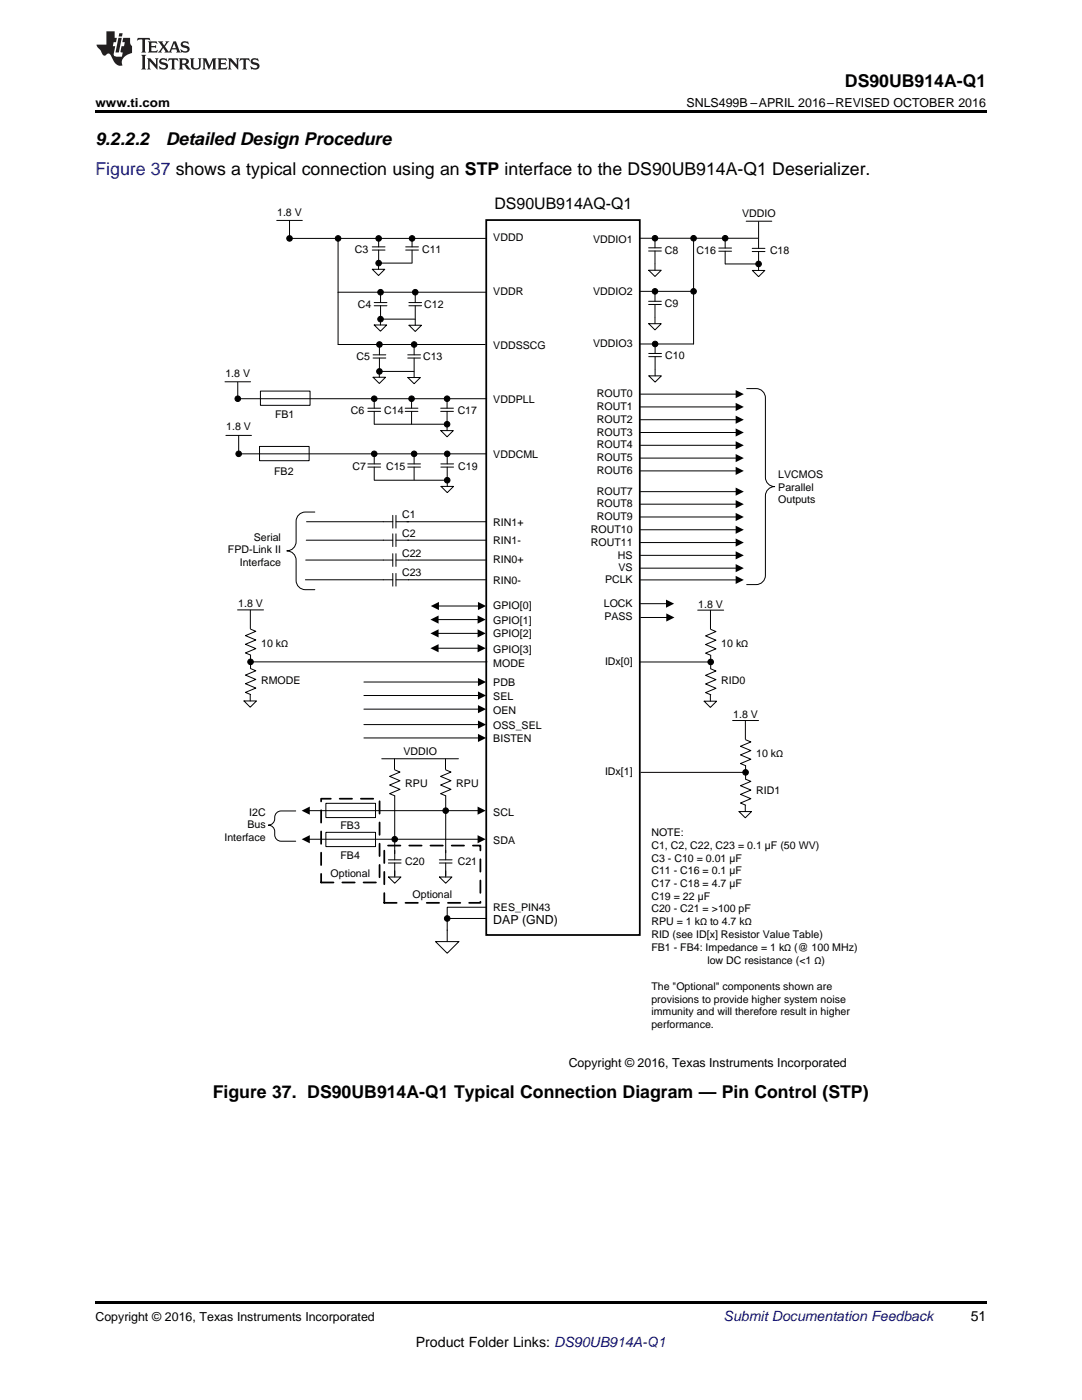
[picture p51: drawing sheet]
<svg xmlns="http://www.w3.org/2000/svg" width="216mm" height="279mm" viewBox="0 0 216 279" stroke-linecap="round" stroke-linejoin="round" font-family="sans-serif">
<defs><g id="words">
<g font-size="3.5">
<text x="168.6" y="17.3">DS90UB914A-Q1</text>
<text x="19" y="28.9">9.2.2.2</text>
<text x="33.1" y="28.9">Detailed Design Procedure</text>
<text x="42.5" y="219.2">Figure 37. DS90UB914A-Q1 Typical Connection Diagram — Pin Control (STP)</text>
</g>
<text font-size="3.5" fill="#00f" x="19" y="34.9">Figure 37 shows a typical connection using an STP interface to the DS90UB914A-Q1 Deserializer.</text>
<text font-size="3.2" x="98.7" y="41.8">DS90UB914AQ-Q1</text>
<text font-size="2.8" fill="#0000c8" x="144.4" y="263.6">Submit Documentation Feedback</text>
<g font-size="2.8">
<text x="193.7" y="263.6">51</text>
<text x="83" y="268.9">Product Folder Links: DS90UB914A-Q1</text>
</g>
<g font-size="2.5">
<text x="19" y="21.4">www.ti.com</text>
<text x="137" y="21.4">SNLS499B –APRIL 2016–REVISED OCTOBER 2016</text>
<text x="98.4" y="184.4">DAP (GND)</text>
<text x="113.5" y="212.8">Copyright © 2016, Texas Instruments Incorporated</text>
<text x="19" y="263.6">Copyright © 2016, Texas Instruments Incorporated</text>
</g>
<g font-size="2.1">
<text x="55.3" y="43.1">1.8 V</text>
<text x="148.1" y="43.3">VDDIO</text>
<text x="70.8" y="50.4">C3</text>
<text x="84.2" y="50.4">C11</text>
<text x="98.4" y="48.1">VDDD</text>
<text x="118.4" y="48.4">VDDIO1</text>
<text x="132.7" y="50.7">C8</text>
<text x="139" y="50.7">C16</text>
<text x="153.6" y="50.7">C18</text>
<text x="98.4" y="58.9">VDDR</text>
<text x="118.4" y="58.8">VDDIO2</text>
<text x="71.4" y="61.5">C4</text>
<text x="84.6" y="61.5">C12</text>
<text x="132.7" y="61.4">C9</text>
<text x="71.1" y="71.9">C5</text>
<text x="84.4" y="71.9">C13</text>
<text x="98.4" y="69.6">VDDSSCG</text>
<text x="118.4" y="69.3">VDDIO3</text>
<text x="132.8" y="71.7">C10</text>
<text x="45" y="75.2">1.8 V</text>
<text x="54.9" y="83.4">FB1</text>
<text x="70" y="82.6">C6</text>
<text x="76.7" y="82.6">C14</text>
<text x="91.3" y="82.6">C17</text>
<text x="98.4" y="80.4">VDDPLL</text>
<text x="119.1" y="79.3">ROUT0</text>
<text x="119.1" y="81.8">ROUT1</text>
<text x="45.2" y="85.9">1.8 V</text>
<text x="119.1" y="84.4">ROUT2</text>
<text x="119.1" y="86.9">ROUT3</text>
<text x="119.1" y="89.5">ROUT4</text>
<text x="54.7" y="94.7">FB2</text>
<text x="70.3" y="93.7">C7</text>
<text x="77" y="93.7">C15</text>
<text x="91.4" y="93.7">C19</text>
<text x="98.4" y="91.3">VDDCML</text>
<text x="119.1" y="92.1">ROUT5</text>
<text x="119.1" y="94.6">ROUT6</text>
<text x="155.3" y="95.4">LVCMOS</text>
<text x="119.1" y="98.8">ROUT7</text>
<text x="119.1" y="101.3">ROUT8</text>
<text x="155.3" y="97.9">Parallel</text>
<text x="155.3" y="100.4">Outputs</text>
<text x="50.7" y="107.9">Serial</text>
<text x="80.2" y="103.3">C1</text>
<text x="80.2" y="107.2">C2</text>
<text x="98.4" y="105">RIN1+</text>
<text x="117.9" y="106.4">ROUT10</text>
<text x="119.1" y="103.8">ROUT9</text>
<text x="45.5" y="110.4">FPD-Link II</text>
<text x="47.8" y="113">Interface</text>
<text x="80.2" y="111.2">C22</text>
<text x="98.4" y="108.6">RIN1-</text>
<text x="98.4" y="112.4">RIN0+</text>
<text x="117.9" y="108.9">ROUT11</text>
<text x="123.3" y="111.5">HS</text>
<text x="80.2" y="115">C23</text>
<text x="98.4" y="116.5">RIN0-</text>
<text x="120.7" y="116.3">PCLK</text>
<text x="123.4" y="114">VS</text>
<text x="47.5" y="121.2">1.8 V</text>
<text x="98.4" y="121.6">GPIO[0]</text>
<text x="98.4" y="124.5">GPIO[1]</text>
<text x="120.5" y="121.1">LOCK</text>
<text x="120.6" y="123.8">PASS</text>
<text x="139.3" y="121.4">1.8 V</text>
<text x="52.1" y="129.1">10 kQ</text>
<text x="98.4" y="127.2">GPIO[2]</text>
<text x="98.4" y="130.3">GPIO[3]</text>
<text x="143.9" y="129.1">10 kQ</text>
<text x="52.1" y="136.4">RMODE</text>
<text x="98.4" y="133.2">MODE</text>
<text x="98.4" y="136.8">PDB</text>
<text x="120.7" y="132.7">IDx[0]</text>
<text x="143.9" y="136.5">RID0</text>
<text x="98.4" y="139.7">SEL</text>
<text x="98.4" y="142.4">OEN</text>
<text x="146.3" y="143.2">1.8 V</text>
<text x="98.4" y="145.5">OSS_SEL</text>
<text x="98.4" y="148.2">BISTEN</text>
<text x="80.5" y="150.7">VDDIO</text>
<text x="120.7" y="154.7">IDx[1]</text>
<text x="150.9" y="151.1">10 kQ</text>
<text x="80.9" y="157.1">RPU</text>
<text x="91" y="157.1">RPU</text>
<text x="150.9" y="158.5">RID1</text>
<text x="44.8" y="167.9">Interface</text>
<text x="49.4" y="165.3">Bus</text>
<text x="49.7" y="162.8">I2C</text>
<text x="67.9" y="165.4">FB3</text>
<text x="98.4" y="162.8">SCL</text>
<text x="130" y="166.9">NOTE:</text>
<text x="67.9" y="171.5">FB4</text>
<text x="80.9" y="172.6">C20</text>
<text x="91.3" y="172.6">C21</text>
<text x="98.4" y="168.5">SDA</text>
<text x="130" y="169.4">C1, C2, C22, C23 = 0.1 µF (50 WV)</text>
<text x="130" y="171.9">C3 - C10 = 0.01 µF</text>
<text x="66" y="175.1">Optional</text>
<text x="82.3" y="179.3">Optional</text>
<text x="130" y="174.5">C11 - C16 = 0.1 µF</text>
<text x="130" y="177">C17 - C18 = 4.7 µF</text>
<text x="130" y="179.6">C19 = 22 µF</text>
<text x="98.4" y="181.7">RES_PIN43</text>
<text x="130" y="182.1">C20 - C21 = &gt;100 pF</text>
<text x="130" y="184.7">RPU = 1 kQ to 4.7 kQ</text>
<text x="130" y="187.2">RID (see ID[x] Resistor Value Table)</text>
<text x="130" y="189.8">FB1 - FB4: Impedance = 1 kQ (@ 100 MHz)</text>
<text x="130" y="197.5">The &quot;Optional&quot; components shown are</text>
<text x="141.1" y="192.4">low DC resistance (&lt;1 Q)</text>
<text x="130" y="200.1">provisions to provide higher system noise</text>
<text x="130" y="202.6">immunity and will therefore result in higher</text>
<text x="130" y="205.2">performance.</text>
</g>
</g></defs>
<path d="M19 22h177.8v.5h-177.8zM19 259.7h177.8v.5h-177.8z" fill="#000"/>
<path d="M97 43.9h30.7v142.7h-30.7z" fill="none" stroke="#000" stroke-width=".35"/>
<g fill="none" stroke="#000" stroke-width=".2">
<path d="M55.2 44h5.1M57.6 47.6h39.3M57.8 44v3.4M67.5 58.3h29.5M67.5 47.3v21.4M74.3 49.9h2.5M74.3 49.3h2.5M74.3 53.7h2.5l-1.3 1.3zM75.5 52.5v1.2M75.6 47.4v1.9M75.6 49.9v2.5M75.6 52.5h6.6"/>
<path d="M75.9 58.5v1.9M81 49.9h2.5M81 49.3h2.5M82.2 47.4v1.9M82.2 49.9v2.5M82.9 58.5v1.9M127.8 58.1h10.6M127.8 47.5h10.5M129.4 50.1h2.6M129.4 49.5h2.6M129.4 53.9h2.5l-1.2 1.3zM130.7 47.6v1.9"/>
<path d="M130.7 50.1v2.5M130.7 52.7v1.2M130.7 58.2v1.9M138.3 47.5h13M138.4 47.6v21.1h-10.6M143.4 50.1h2.6M143.4 49.5h2.6M144.7 50.1v2.6h6.7M144.7 47.6v1.9M148.9 44.1h5.1M150.1 50.2h2.5M150.1 49.6h2.5"/>
<path d="M150.1 54h2.5l-1.2 1.2zM151.4 47.7v1.9M151.4 50.2v3.8M151.4 44.2v3.4M44.9 76.2h5.1M47.4 79.6h49.7M47.4 76.3v3.3M52 78h9.9v2.9h-9.9zM67.5 68.8h29.3M74.4 71.5h2.6M74.4 70.8h2.6M74.4 75.3h2.5l-1.2 1.2z"/>
<path d="M74.7 61h2.5M74.7 60.4h2.5M74.7 64.9h2.5l-1.3 1.2zM74.7 79.6v1.9M75.7 74v1.3M75.7 68.9v1.9M75.7 71.5v2.5M75.9 74.1h6.7M75.9 63.6v1.3M75.9 61v2.6M76.1 63.7h6.8M81.4 71.5h2.5"/>
<path d="M81.4 70.8h2.5M81.4 75.3h2.5l-1.3 1.3zM81.6 61h2.5M81.6 60.4h2.5M81.6 64.9h2.5l-1.2 1.3zM82.1 79.6v1.9M82.6 68.9v1.9M82.6 71.5v2.5M82.6 74.1v1.2M82.9 61v2.6M82.9 63.7v1.2M89.2 79.6v1.9"/>
<path d="M127.8 78.7h19.2M129.4 60.8h2.6M129.4 60.1h2.6M129.4 64.6h2.5l-1.2 1.2zM129.4 71.2h2.6M129.4 70.5h2.6M129.5 75h2.5l-1.3 1.3zM130.7 60.8v2.5M130.7 63.4v1.2M130.7 68.6v1.9M130.7 71.2v2.5M130.7 73.8v1.2"/>
<path d="M149 77.6a3.4 3.4 0 0 1 3.2 .5l.5 .8v.5v15.9a1.85 1.85 0 0 0 1.9 1.8 1.85 1.85 0 0 0-1.9 1.9v15.8a1.85 1.85 0 0 1-1.8 1.9h-1.9M45.1 86.9h5.1M47.4 90.6h49.6M47.6 86.9v3.4M51.8 89.1h9.9v2.8h-9.9zM73.4 82.1h2.5M73.4 81.5h2.5M73.4 93.2h2.5M73.4 92.6h2.5M74.7 82.1v2.6h14.3M74.7 90.7v1.9M74.7 93.2v2.6"/>
<path d="M74.7 95.8h14.5M80.9 82.1h2.5M80.9 81.5h2.5M81.4 93.2h2.5M81.4 92.6h2.5M82.1 82.1v2.5M82.6 90.7v1.9M82.6 93.2v2.6M87.9 82.1h2.6M87.9 81.5h2.6M88 85.9h2.5l-1.3 1.3zM88 93.2h2.5"/>
<path d="M88 92.6h2.5M88 97.1h2.5l-1.3 1.2zM89.2 82.1v2.5M89.2 84.7v1.2M89.2 90.7v1.9M89.2 93.2v2.6M89.2 95.8v1.3M127.8 81.2h19.2M127.8 83.8h19.2M127.8 86.3h19.2M127.8 88.9h19.2M127.8 91.4h19.2"/>
<path d="M127.8 94h19.2M127.8 98.1h19.2M60.9 115.7h17.5M61 111.8h17.4M61.1 107.8h17.3M61.2 104.1h17.2M62.8 102.2a3.4 3.4 0 0 0-3.2 .5l-.5 .8v.5v4.1a1.85 1.85 0 0 1-1.9 1.8 1.85 1.85 0 0 1 1.9 1.9v4a1.85 1.85 0 0 0 1.8 1.9h1.9M78.4 102.9v2.5M78.4 106.5v2.6M78.4 110.5v2.5M78.4 114.4v2.6M79 104.1h18"/>
<path d="M79 115.7h17.9M79 102.9v2.5M79 106.5v2.6M79 110.5v2.5M79 114.4v2.6M79 107.8h18M79 111.8h17.9M127.8 100.6h19.2M127.8 103.2h19.2M127.8 105.7h19.2M127.8 108.3h19.2M127.8 110.8h19.2"/>
<path d="M127.8 113.4h19.2M127.8 115.7h19.2M47.4 121.7h5.2M48.7 139.9h2.5l-1.3 1.2zM49.9 138.6v1.3M50 121.8v3.7M50 130.8v2.6M50 125.6l1 .4-2 .9 2 .8-2 .9 2 .8-2 .9 1 .4M50 133.4l1 .5-2 .8 2 .9-2 .9 2 .8-2 .9 1 .4M50.5 132.1h46.7M72.6 136.1h23M72.6 138.8h23"/>
<path d="M87.3 123.7h8.2M87.3 126.4h8.2M87.3 129.4h8.2M87.4 120.9h8.2M127.6 132.1h14.3M127.8 120.5h5.3M127.9 123.2h5.3M139.2 121.8h5.2M140.5 139.9h2.5l-1.3 1.3zM141.7 138.7v1.2M141.8 121.8v3.7M141.8 130.8v2.7"/>
<path d="M141.8 125.6l1.1 .4-2.1 .9 2.1 .9-2.1 .8 2.1 .9-2.1 .9 1 .4M141.8 133.5l1.1 .4-2.1 .9 2.1 .8-2.1 .9 2.1 .9-2.1 .8 1 .5M72.6 141.5h23M72.6 144.6h23M72.6 147.3h23M76.2 151.4h15.3M78.7 151.5v2.1M78.8 158.9v12.7M78.8 153.6l1 .5-2.1 .8 2.1 .9-2.1 .9 2.1 .8-2.1 .9 1.1 .4M88.9 151.5v2.1M88.9 158.9v12.7M89 153.6l1 .5-2.1 .8 2.1 .9-2.1 .9 2.1 .8-2.1 .9 1.1 .4"/>
<path d="M127.9 154.1h20.8M146.2 143.8h5.2M148.7 143.8v3.7M148.8 152.9v2.6M148.8 147.6l1 .5-2 .8 2 .9-2 .9 2 .8-2 .9 1 .4M148.8 155.5l1 .4-2 .9 2 .9-2 .8 2 .9-2 .9 1 .4M59 161.8h-2.9a1.31 1.31 0 0 0-1.3 1.6 1.27 1.27 0 0 1-1.3 1.3 1.45 1.45 0 0 1 1.3 1.9 1.27 1.27 0 0 0 1.3 1.3h2.9M61.6 161.8h33.9M61.6 167.5h33.9M65 160.3h9.9v2.9h-9.9zM65 166.1h9.9v2.9h-9.9zM77.5 172.2h2.5"/>
<path d="M77.5 171.6h2.5M77.5 175h2.5l-1.2 1.3zM78.8 172.2v2.8M87.7 172.2h2.5M87.7 171.6h2.5M87.7 175h2.5l-1.3 1.3zM88.9 172.2v2.8M147.5 162h2.5l-1.3 1.2zM148.7 160.7v1.3M86.9 187.9h4.7l-2.4 2.3zM89.2 185.6v2.3M89.2 183.3h7.8"/>
<path d="M97 181.1h-7.8v4.6"/>
<circle cx="57.8" cy="47.6" r=".56"/>
<circle cx="67.5" cy="47.6" r=".55"/>
<circle cx="75.6" cy="47.6" r=".56"/>
<circle cx="75.6" cy="52.5" r=".56"/>
<circle cx="75.9" cy="58.3" r=".56"/>
<circle cx="82.2" cy="47.6" r=".56"/>
<circle cx="82.9" cy="58.3" r=".56"/>
<circle cx="130.7" cy="58.1" r=".56"/>
<circle cx="130.7" cy="47.5" r=".55"/>
<circle cx="138.4" cy="58.1" r=".56"/>
<circle cx="138.4" cy="47.5" r=".55"/>
<circle cx="144.7" cy="47.5" r=".55"/>
<circle cx="151.4" cy="52.7" r=".56"/>
<circle cx="47.4" cy="79.6" r=".55"/>
<circle cx="74.7" cy="79.6" r=".55"/>
<circle cx="75.7" cy="74.1" r=".55"/>
<circle cx="75.7" cy="68.8" r=".55"/>
<circle cx="75.9" cy="63.7" r=".56"/>
<circle cx="82.1" cy="79.6" r=".55"/>
<circle cx="82.6" cy="68.8" r=".56"/>
<circle cx="89.2" cy="79.6" r=".55"/>
<circle cx="130.7" cy="68.7" r=".56"/>
<circle cx="47.6" cy="90.6" r=".56"/>
<circle cx="74.7" cy="90.6" r=".56"/>
<circle cx="82.6" cy="90.6" r=".55"/>
<circle cx="89.2" cy="84.7" r=".56"/>
<circle cx="89.2" cy="95.8" r=".55"/>
<circle cx="89.2" cy="90.6" r=".55"/>
<circle cx="50" cy="132.1" r=".56"/>
<circle cx="141.8" cy="132.1" r=".56"/>
<circle cx="148.8" cy="154.1" r=".55"/>
<circle cx="78.8" cy="167.5" r=".55"/>
<circle cx="88.9" cy="161.8" r=".56"/>
<circle cx="89.2" cy="183.3" r=".55"/>
</g>
<g fill="#000">
<path d="M146.8 77.8l1.6 .9-1.6 .8zM146.8 80.4l1.6 .8-1.6 .8zM146.8 83l1.6 .8-1.6 .8zM146.8 85.5l1.6 .8-1.6 .8zM146.8 88.1l1.6 .8-1.6 .8zM146.8 90.6l1.6 .8-1.6 .8zM146.8 93.2l1.6 .8-1.6 .8zM146.8 97.3l1.6 .8-1.6 .8zM146.8 99.8l1.6 .8-1.6 .8zM132.9 119.7l1.6 .8-1.6 .8zM146.8 102.4l1.6 .8-1.6 .8zM146.8 104.9l1.6 .8-1.6 .8z"/>
<path d="M146.8 107.5l1.6 .8-1.6 .8zM146.8 110l1.6 .8-1.6 .8zM146.8 112.6l1.6 .8-1.6 .8zM146.8 114.9l1.6 .8-1.6 .8zM85.9 123.7l1.6-.9v1.7zM85.9 126.4l1.6-.8v1.6zM85.9 129.4l1.6-.8v1.6zM86 120.9l1.6-.8v1.7zM95.3 122.8l1.6 .9-1.6 .8zM95.3 125.6l1.6 .8-1.6 .8zM95.3 128.6l1.6 .8-1.6 .8zM95.4 135.3l1.6 .8-1.6 .8z"/>
<path d="M95.4 138l1.6 .8-1.6 .8zM95.4 120.1l1.6 .8-1.6 .9zM133 122.4l1.6 .8-1.6 .8zM95.4 140.7l1.6 .8-1.6 .8zM95.4 143.8l1.6 .8-1.6 .8zM95.4 146.5l1.6 .8-1.6 .8zM60.2 161.8l1.6-.8v1.6zM60.2 167.5l1.6-.8v1.6zM95.3 161l1.6 .8-1.6 .8zM95.3 166.7l1.6 .8-1.6 .8z"/>
<circle cx="57.8" cy="47.6" r=".56"/>
<circle cx="67.5" cy="47.6" r=".55"/>
<circle cx="75.6" cy="47.6" r=".56"/>
<circle cx="75.6" cy="52.5" r=".56"/>
<circle cx="75.9" cy="58.3" r=".56"/>
<circle cx="82.2" cy="47.6" r=".56"/>
<circle cx="82.9" cy="58.3" r=".56"/>
<circle cx="130.7" cy="58.1" r=".56"/>
<circle cx="130.7" cy="47.5" r=".55"/>
<circle cx="138.4" cy="58.1" r=".56"/>
<circle cx="138.4" cy="47.5" r=".55"/>
<circle cx="144.7" cy="47.5" r=".55"/>
<circle cx="151.4" cy="52.7" r=".56"/>
<circle cx="47.4" cy="79.6" r=".55"/>
<circle cx="74.7" cy="79.6" r=".55"/>
<circle cx="75.7" cy="74.1" r=".55"/>
<circle cx="75.7" cy="68.8" r=".55"/>
<circle cx="75.9" cy="63.7" r=".56"/>
<circle cx="82.1" cy="79.6" r=".55"/>
<circle cx="82.6" cy="68.8" r=".56"/>
<circle cx="89.2" cy="79.6" r=".55"/>
<circle cx="130.7" cy="68.7" r=".56"/>
<circle cx="47.6" cy="90.6" r=".56"/>
<circle cx="74.7" cy="90.6" r=".56"/>
<circle cx="82.6" cy="90.6" r=".55"/>
<circle cx="89.2" cy="84.7" r=".56"/>
<circle cx="89.2" cy="95.8" r=".55"/>
<circle cx="89.2" cy="90.6" r=".55"/>
<circle cx="50" cy="132.1" r=".56"/>
<circle cx="141.8" cy="132.1" r=".56"/>
<circle cx="148.8" cy="154.1" r=".55"/>
<circle cx="78.8" cy="167.5" r=".55"/>
<circle cx="88.9" cy="161.8" r=".56"/>
<circle cx="89.2" cy="183.3" r=".55"/>
</g>
<path d="M64.1 159.4h11.6v16.7h-11.6zM76.7 168.8h19.2v11.4h-19.2z" fill="none" stroke="#000" stroke-width=".35" stroke-dasharray="2.5 1.8"/>
<g fill="#231f20">
<path d="M27.5 7.6l-.1 .5 .4-.2h.6v.1v2.1l-.2 .4h1l-.3-.4v-2.1l.1-.1h.5l.5 .2-.2-.5zM29.5 8.3l.2 .3v1.5l-.2 .4h1.8l.2-.6a1.04 1.04 0 0 1-1.3 .2v-.7h.6l.3 .2v-.6l-.3 .2h-.6v-.6l.8-.1 .4 .3-.2-.5zM31.5 8.3l.9 1.1-.9 1.1h.8l-.2-.2 .5-.7 .4 .7-.2 .2h1.5l-.1-.2 .1-.4h.9l.1 .4-.2 .2h1l-.3-.3-.7-1.9h-.5l-.9 2-.8-1 .9-1h-.8l.1 .3-.3 .5-.4-.6 .2-.2zM34.7 8.6l.4 1h-.7zM36.3 8.4a.63 .63 0 0 0-.2 .7 .63 .63 0 0 0 .6 .4l.6 .2 .1 .2a.75 .75 0 0 1-.7 .4 .75 .75 0 0 1-.6-.5l.1 .7 .1-.1a1.11 1.11 0 0 0 1.5-.6 1.13 1.13 0 0 0-1.2-.8l-.1-.4a1.04 1.04 0 0 1 1.2 .2l-.2-.5-.1 .1-.5-.2zM28.2 10.9l.2 .4v2.2l-.2 .4h1l-.3-.4v-2.2l.3-.4zM29.3 11.6l.3 .4v1.5l-.3 .4h.8l-.2-.4v-1.3l1.5 1.7v-1.9l.2-.4h-.7l.2 .4v.9l-1.1-1.3zM32 11.8a.62 .62 0 0 0-.2 .7 .62 .62 0 0 0 .6 .4l.6 .1 .1 .3a.76 .76 0 0 1-.7 .3 .76 .76 0 0 1-.6-.4l.1 .7 .1-.1a1.11 1.11 0 0 0 1.5-.6 1.13 1.13 0 0 0-1.2-.8l-.1-.4a1.04 1.04 0 0 1 1.2 .2l-.2-.6-.1 .1-.5-.1zM33.7 11.6l-.2 .6a.61 .61 0 0 1 .8-.3v1.6l-.2 .4h.9l-.2-.4v-1.6a.63 .63 0 0 1 .8 .3l-.2-.6zM35.6 11.6l.3 .4v1.5l-.3 .4h1l-.2-.2v-.8l.5 .2a.76 .76 0 0 0 1.2 .7l-1-1a.58 .58 0 0 0 .6-.5 .58 .58 0 0 0-.5-.6zM36.4 11.9h.1a.45 .45 0 0 1 .5 .1 .45 .45 0 0 1 .1 .5l-.7 .2zM37.9 11.6l.2 .2a2.17 2.17 0 0 0 .3 1.9 .99 .99 0 0 0 1.6-.6v-1.1l.2-.4h-.7l.2 .2a1.92 1.92 0 0 1-.2 1.8 .6 .6 0 0 1-.9-.5v-1.1l.2-.4zM40.4 11.6l.2 .4v1.5l-.2 .4h.7l-.2-.4v-1.4l.8 1.8 .8-1.8v1.4l-.2 .4h.9l-.2-.4v-1.5l.2-.4h-.8l-.6 1.5-.6-1.5zM43.4 11.6l.2 .4v1.5l-.2 .4h1.8l.2-.6a1.04 1.04 0 0 1-1.3 .1v-.6h.5l.4 .2v-.6l-.4 .2h-.5v-.7h.8l.3 .3-.1-.6zM45.5 11.6l.2 .4v1.5l-.2 .4h.7l-.2-.4v-1.3l1.5 1.7v-1.9l.2-.4h-.7l.2 .4v.9l-1.1-1.3zM47.9 11.6l-.1 .6a.61 .61 0 0 1 .8-.3v1.6l-.3 .4h1l-.3-.4 .1-1.6a.63 .63 0 0 1 .7 .3l-.1-.6zM50.2 11.8a.62 .62 0 0 0-.2 .7 .62 .62 0 0 0 .6 .4l.6 .1 .2 .3a.76 .76 0 0 1-.8 .3 .76 .76 0 0 1-.6-.4l.1 .7 .2-.1a1.11 1.11 0 0 0 1.5-.6 1.13 1.13 0 0 0-1.3-.8l-.1-.4a1.04 1.04 0 0 1 1.2 .2l-.1-.6-.2 .1-.5-.1z"/>
<path d="M21.2 6.3v2.6h-1.9l.1 .4 .7 .9a.91 .91 0 0 0 1 .8 .56 .56 0 0 1 .5-.3 .56 .56 0 0 1 .5 .3l.4 .8a1.53 1.53 0 0 0 1.9 1.2 1.54 1.54 0 0 1 1-2.1l.9-.3v-1.4a1.52 1.52 0 0 1-.3-1.6h-1.4l-.2 .8h.5l-.2 .8h-.4l-.2 1v.2l.4 .1-.2 .8a1.93 1.93 0 0 1-1.6-.3l.3-1.8h-.5l.2-.8h.4l.2-.8h-.4v-1.3zM23.6 7.6l-.6 2.9h.7l.6-2.9zM23.8 6.6l-.1 .7h.6l.2-.7z"/>
</g>
<use href="#words"/>
</svg>
